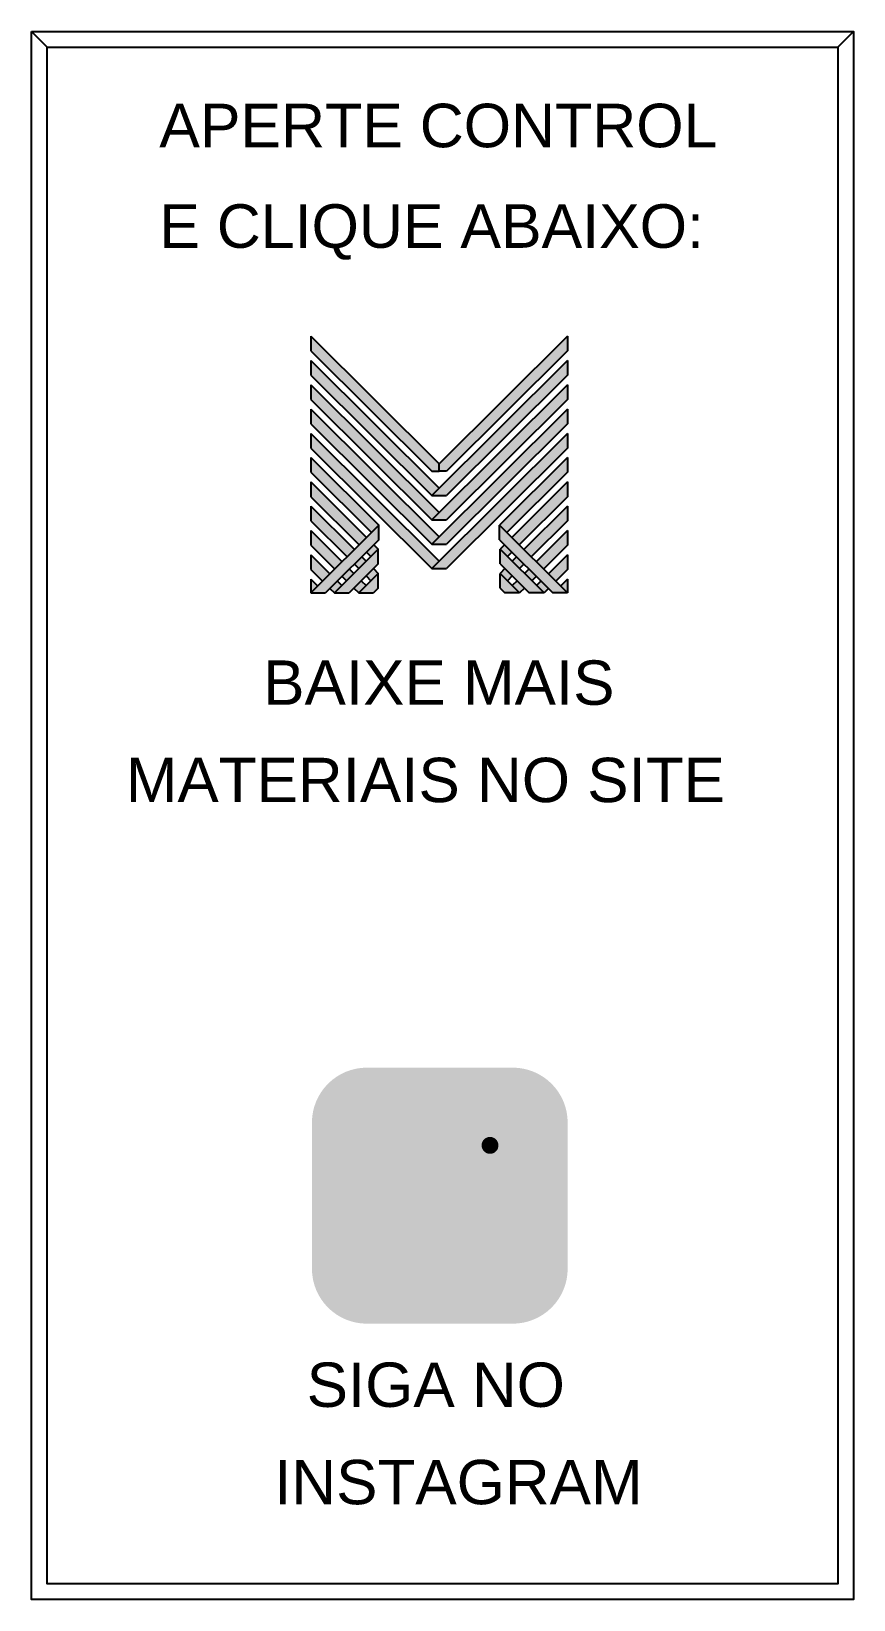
# Model space of a CAD drawing. Header units: millimetres. Extents: x -1637 to 3313, y 823 to 4086.
# Drawn here: x -1637 to 57, y 854 to 4086 of the extents above; entities that cross this region are included whole.
import ezdxf

# ---------------------------------------------------------------- set-up
doc = ezdxf.new("R2010")
doc.units = ezdxf.units.MM
for name, color, linetype in [('BUCHA DE PASSAGEM', 20, 'Continuous'), ('logo01', 10, 'Continuous'), ('logo02', 250, 'Continuous')]:
    doc.layers.add(name, color=color, linetype=linetype)
doc.styles.get("Standard").update_dxf_attribs({"font": 'arial.ttf'})

# ---------------------------------------------------------------- blocks, each defined once
blk = doc.blocks.new('MESH')
at = {"layer": 'logo01'}
h = blk.add_hatch(color=256, dxfattribs=at)
h.dxf.hatch_style = 1
h.paths.add_polyline_path([(30046, 14087), (30046, 13835), (32119, 11769), (32248, 11769), (32248, 11893)])
h.paths.add_polyline_path([(30046, 13670), (30046, 13418), (32121, 11349), (32248, 11475)])
h.paths.add_polyline_path([(30046, 13253), (30046, 13001), (32121, 10932), (32248, 11058)])
h.paths.add_polyline_path([(30046, 12835), (30046, 12583), (32121, 10515), (32248, 10641)])
h.paths.add_polyline_path([(30046, 12418), (30046, 12166), (32121, 10097), (32248, 10223)])
h.paths.add_polyline_path([(30046, 12001), (30046, 11749), (31084, 10714), (31211, 10840)])
h.paths.add_polyline_path([(30046, 11583), (30046, 11331), (30875, 10505), (31001, 10631)])
h.paths.add_polyline_path([(30046, 11166), (30046, 10914), (30666, 10296), (30792, 10422)])
h.paths.add_polyline_path([(30046, 10749), (30046, 10497), (30456, 10088), (30583, 10214)])
h.paths.add_polyline_path([(30046, 10331), (30046, 10079), (30247, 9879), (30373, 10005)])
h.paths.add_polyline_path([(30164, 9796), (30046, 9914), (30046, 9679)])
h.paths.add_polyline_path([(30574, 9805), (30500, 9879), (30373, 9753), (30448, 9679)])
h.paths.add_polyline_path([(30784, 10013), (30709, 10088), (30583, 9962), (30657, 9887)])
h.paths.add_polyline_path([(30993, 9805), (30910, 9887), (30784, 9761), (30867, 9679)])
h.paths.add_polyline_path([(30993, 10222), (30918, 10296), (30792, 10170), (30867, 10096)])
h.paths.add_polyline_path([(31119, 10096), (30993, 9970), (31076, 9887), (31202, 10013)])
h.paths.add_polyline_path([(31202, 10431), (31128, 10505), (31001, 10379), (31076, 10305)], flags=17)
h.paths.add_polyline_path([(33284, 10840), (33284, 10588), (34196, 9679), (34449, 9679)])
h.paths.add_polyline_path([(33293, 10431), (33293, 10179), (33794, 9679), (34047, 9679)])
h.paths.add_polyline_path([(33293, 10013), (33293, 9761), (33376, 9679), (33628, 9679)], flags=17)
at = {"layer": 'logo02'}
h = blk.add_hatch(color=256, dxfattribs=at)
h.dxf.hatch_style = 1
h.paths.add_polyline_path([(34449, 13835), (34449, 14087), (32248, 11893), (32248, 11769), (32376, 11769)])
h.paths.add_polyline_path([(34449, 13418), (34449, 13670), (32121, 11349), (32374, 11349)])
h.paths.add_polyline_path([(34449, 13001), (34449, 13253), (32121, 10932), (32374, 10932)])
h.paths.add_polyline_path([(34449, 12583), (34449, 12835), (32121, 10515), (32374, 10515)])
h.paths.add_polyline_path([(34449, 12166), (34449, 12418), (32121, 10097), (32374, 10097)])
h.paths.add_polyline_path([(34449, 11749), (34449, 12001), (33284, 10840), (33411, 10714)], flags=17)
h.paths.add_polyline_path([(34449, 11331), (34449, 11583), (33494, 10631), (33620, 10505)], flags=17)
h.paths.add_polyline_path([(34449, 10914), (34449, 11166), (33703, 10422), (33829, 10296)], flags=17)
h.paths.add_polyline_path([(34449, 10497), (34449, 10749), (33912, 10214), (34039, 10088)])
h.paths.add_polyline_path([(34449, 10331), (34122, 10005), (34248, 9879), (34449, 10079)])
h.paths.add_polyline_path([(33577, 10296), (33502, 10222), (33628, 10096), (33703, 10170)])
h.paths.add_polyline_path([(33367, 10505), (33293, 10431), (33419, 10305), (33494, 10379)], flags=17)
h.paths.add_polyline_path([(33376, 10096), (33293, 10013), (33419, 9887), (33502, 9970)])
h.paths.add_polyline_path([(33786, 10088), (33711, 10013), (33838, 9887), (33912, 9962)])
h.paths.add_polyline_path([(33585, 9887), (33502, 9805), (33628, 9679), (33711, 9761)])
h.paths.add_polyline_path([(33995, 9879), (33921, 9805), (34047, 9679), (34122, 9753)])
h.paths.add_polyline_path([(34449, 9914), (34331, 9796), (34449, 9679)])
h.paths.add_polyline_path([(31202, 10013), (30867, 9679), (31119, 9679), (31202, 9761)], flags=17)
h.paths.add_polyline_path([(31202, 10179), (31202, 10431), (30448, 9679), (30701, 9679)])
h.paths.add_polyline_path([(31211, 10588), (31211, 10840), (30046, 9679), (30299, 9679)])
at = {"layer": 'logo01'}
for p, q in [((30046, 14087), (30046, 13835)), ((30046, 14087), (32248, 11893)), ((30046, 13835), (32119, 11769)), ((30046, 13670), (30046, 13418)), ((30046, 13670), (32248, 11475)), ((30046, 13418), (32121, 11349)), ((30046, 13253), (30046, 13001)), ((30046, 13253), (32248, 11058)), ((30046, 13001), (32121, 10932)), ((30046, 12835), (30046, 12583)), ((30046, 12835), (32248, 10641)), ((30046, 12583), (32121, 10515)), ((30046, 12418), (30046, 12166)), ((30046, 12418), (32248, 10223)), ((30046, 12166), (32121, 10097)), ((30046, 12001), (30046, 11749)), ((30046, 12001), (31211, 10840)), ((30046, 11749), (31084, 10714)), ((30046, 11583), (30046, 11331)), ((30046, 11583), (31001, 10631)), ((32119, 11769), (32248, 11769)), ((30046, 11331), (30875, 10505)), ((30046, 11166), (30046, 10914)), ((30046, 11166), (30792, 10422)), ((30046, 10914), (30666, 10296)), ((33284, 10840), (34449, 9679)), ((33284, 10588), (33284, 10840)), ((30046, 10749), (30046, 10497)), ((30046, 10749), (30583, 10214)), ((31128, 10505), (31202, 10431)), ((33284, 10588), (34196, 9679)), ((30046, 10497), (30456, 10088)), ((30046, 10331), (30046, 10079)), ((30046, 10331), (30373, 10005)), ((30918, 10296), (30993, 10222)), ((31001, 10379), (31076, 10305)), ((33293, 10431), (34047, 9679)), ((33293, 10179), (33293, 10431)), ((30046, 10079), (30247, 9879)), ((30583, 9962), (30657, 9887)), ((30709, 10088), (30784, 10013)), ((30792, 10170), (30867, 10096)), ((30993, 9970), (31076, 9887)), ((31119, 10096), (31202, 10013)), ((33293, 10179), (33794, 9679)), ((33293, 10013), (33628, 9679)), ((33293, 9761), (33293, 10013)), ((30046, 9914), (30046, 9679)), ((30046, 9914), (30164, 9796)), ((30373, 9753), (30448, 9679)), ((30500, 9879), (30574, 9805)), ((30784, 9761), (30867, 9679)), ((30910, 9887), (30993, 9805)), ((33293, 9761), (33376, 9679)), ((33628, 9679), (33376, 9679)), ((34047, 9679), (33794, 9679)), ((34449, 9679), (34196, 9679))]:
    blk.add_line(p, q, dxfattribs=at)
at = {"layer": 'logo02'}
for p, q in [((34449, 14087), (32248, 11893)), ((34449, 14087), (34449, 13835)), ((34449, 13835), (32376, 11769)), ((34449, 13670), (32121, 11349)), ((34449, 13670), (34449, 13418)), ((34449, 13253), (32121, 10932)), ((34449, 13418), (32374, 11349)), ((34449, 13253), (34449, 13001)), ((34449, 13001), (32374, 10932)), ((34449, 12835), (32121, 10515)), ((34449, 12835), (34449, 12583)), ((34449, 12418), (32121, 10097)), ((34449, 12583), (32374, 10515)), ((34449, 12418), (34449, 12166)), ((34449, 12166), (32374, 10097)), ((32248, 11769), (32248, 11893)), ((34449, 12001), (33284, 10840)), ((34449, 12001), (34449, 11749)), ((32376, 11769), (32248, 11769)), ((34449, 11749), (33411, 10714)), ((34449, 11583), (33494, 10631)), ((34449, 11583), (34449, 11331)), ((32121, 11349), (32374, 11349)), ((34449, 11331), (33620, 10505)), ((34449, 11166), (33703, 10422)), ((34449, 11166), (34449, 10914)), ((31211, 10840), (30046, 9679)), ((31211, 10588), (31211, 10840)), ((32121, 10932), (32374, 10932)), ((34449, 10914), (33829, 10296)), ((31211, 10588), (30299, 9679)), ((32121, 10515), (32374, 10515)), ((33367, 10505), (33293, 10431)), ((34449, 10749), (33912, 10214)), ((34449, 10749), (34449, 10497)), ((31202, 10431), (30448, 9679)), ((31202, 10179), (31202, 10431)), ((33494, 10379), (33419, 10305)), ((33577, 10296), (33502, 10222)), ((34449, 10497), (34039, 10088)), ((34449, 10331), (34122, 10005)), ((34449, 10331), (34449, 10079)), ((31202, 10179), (30701, 9679)), ((31202, 10013), (30867, 9679)), ((31202, 9761), (31202, 10013)), ((32121, 10097), (32374, 10097)), ((33376, 10096), (33293, 10013)), ((33502, 9970), (33419, 9887)), ((33703, 10170), (33628, 10096)), ((33786, 10088), (33711, 10013)), ((33912, 9962), (33838, 9887)), ((34449, 10079), (34248, 9879)), ((31202, 9761), (31119, 9679)), ((33585, 9887), (33502, 9805)), ((33711, 9761), (33628, 9679)), ((33995, 9879), (33921, 9805)), ((34122, 9753), (34047, 9679)), ((34449, 9914), (34331, 9796)), ((34449, 9914), (34449, 9679)), ((30046, 9679), (30299, 9679)), ((30448, 9679), (30701, 9679)), ((30867, 9679), (31119, 9679))]:
    blk.add_line(p, q, dxfattribs=at)

msp = doc.modelspace()

# ---------------------------------------------------------------- hatches: boundary and pattern name
at = {"layer": 'BUCHA DE PASSAGEM'}
h = msp.add_hatch(color=18, dxfattribs=at)
h.dxf.hatch_style = 1
h.paths.add_polyline_path([(-645.2, 1950.6), (-945.8, 1950.6, 0.414214), (-1058.9, 1837.4), (-1058.9, 1536.2, 0.414214), (-945.8, 1423), (-645.2, 1423, 0.414214), (-532, 1536.2), (-532, 1837.4, 0.414214)])
h.paths.add_polyline_path([(-868.6, 1877.3), (-722.4, 1877.3, -0.414214), (-605.3, 1760.2), (-605.3, 1613.4, -0.414214), (-722.4, 1496.3), (-868.6, 1496.3, -0.414214), (-985.6, 1613.4), (-985.6, 1760.2, -0.414214)], flags=16)
h.paths.add_polyline_path([(-868.6, 1842.5), (-722.4, 1842.5, -0.414214), (-640.1, 1760.2), (-640.1, 1613.4, -0.414214), (-722.4, 1531.1), (-868.6, 1531.1, -0.414214), (-950.8, 1613.4), (-950.8, 1760.2, -0.414214)], flags=0)
h.paths.add_polyline_path([(-705.9, 1686.8, -1), (-885, 1686.8, -1)], flags=0)
h.paths.add_polyline_path([(-740.7, 1686.8, -1), (-850.2, 1686.8, -1)], flags=0)
h.paths.add_polyline_path([(-674.6, 1790.4, -1), (-709.4, 1790.4, -1)], flags=0)
h.paths.add_polyline_path([(-722.4, 1842.5), (-868.6, 1842.5, 0.414214), (-950.8, 1760.2), (-950.8, 1613.4, 0.414214), (-868.6, 1531.1), (-722.4, 1531.1, 0.414214), (-640.1, 1613.4), (-640.1, 1760.2, 0.414214)], flags=0)
h.paths.add_polyline_path([(-850.2, 1686.8, 1), (-740.7, 1686.8, 1)], flags=0)
h = msp.add_hatch(color=0, dxfattribs=at)
h.dxf.hatch_style = 1
h.paths.add_polyline_path([(-868.6, 1877.3, 0.414214), (-985.6, 1760.2), (-985.6, 1613.4, 0.414214), (-868.6, 1496.3), (-722.4, 1496.3, 0.414214), (-605.3, 1613.4), (-605.3, 1760.2, 0.414214), (-722.4, 1877.3)])
h.paths.add_polyline_path([(-674.6, 1790.4, -1), (-709.4, 1790.4, -1)], flags=16)
h.paths.add_polyline_path([(-705.9, 1686.8, -1), (-885, 1686.8, -1)], flags=16)
h.paths.add_polyline_path([(-740.7, 1686.8, -1), (-850.2, 1686.8, -1)], flags=0)
h = msp.add_hatch(color=18, dxfattribs=at)
h.dxf.hatch_style = 1
h.paths.add_polyline_path([(-722.4, 1842.5), (-868.6, 1842.5, 0.414214), (-950.8, 1760.2), (-950.8, 1613.4, 0.414214), (-868.6, 1531.1), (-722.4, 1531.1, 0.414214), (-640.1, 1613.4), (-640.1, 1760.2, 0.414214)])
h.paths.add_polyline_path([(-705.9, 1686.8, -1), (-885, 1686.8, -1)], flags=16)
h.paths.add_polyline_path([(-740.7, 1686.8, -1), (-850.2, 1686.8, -1)], flags=0)
h.paths.add_polyline_path([(-709.4, 1790.4, -1), (-674.6, 1790.4, -1)], flags=16)
h.paths.add_polyline_path([(-740.7, 1686.8, 1), (-850.2, 1686.8, 1)], flags=0)
h = msp.add_hatch(color=0, dxfattribs=at)
h.dxf.hatch_style = 1
h.paths.add_polyline_path([(-674.6, 1790.4, 1), (-709.4, 1790.4, 1)])
h = msp.add_hatch(color=0, dxfattribs=at)
h.dxf.hatch_style = 1
h.paths.add_polyline_path([(-885, 1686.8, 1), (-705.9, 1686.8, 1)])
h.paths.add_polyline_path([(-740.7, 1686.8, -1), (-850.2, 1686.8, -1)], flags=16)
h = msp.add_hatch(color=18, dxfattribs=at)
h.dxf.hatch_style = 1
h.paths.add_polyline_path([(-850.2, 1686.8, 1), (-740.7, 1686.8, 1)])

# ---------------------------------------------------------------- linework, layer by layer
for p, q in [((-1604.5, 4053.6), (-1637, 4086)), ((24.7, 4053.6), (57.1, 4086))]:
    msp.add_line(p, q, dxfattribs=at)
for points in [[(-1637, 4086), (57.1, 4086), (57.1, 854.4), (-1637, 854.4)], [(-1604.5, 4053.6), (24.7, 4053.6), (24.7, 886.8), (-1604.5, 886.8)]]:
    msp.add_lwpolyline(points, close=True, dxfattribs=at)

# ---------------------------------------------------------------- block references
at = {"xscale": 0.1200291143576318, "yscale": 0.1200291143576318, "zscale": 0.1200291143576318}
msp.add_blockref('MESH', (-4667.4, 1767.1), dxfattribs=at)

# ---------------------------------------------------------------- texts
at = {"layer": 'BUCHA DE PASSAGEM'}
for s, height, p in [('APERTE CONTROL', 89.797, (-1373.4, 3847.1)), ('E CLIQUE ABAIXO:', 89.797, (-1373.4, 3639.9)), ('BAIXE MAIS', 91.41, (-1159.3, 2698.3)), ('MATERIAIS NO SITE', 91.413, (-1442.4, 2497.7)), ('SIGA NO', 91.41, (-1069.8, 1251.5)), ('INSTAGRAM', 91.41, (-1136.7, 1050.9))]:
    msp.add_text(s, height=height, dxfattribs=at).set_placement(p)

doc.saveas('drawing.dxf')
